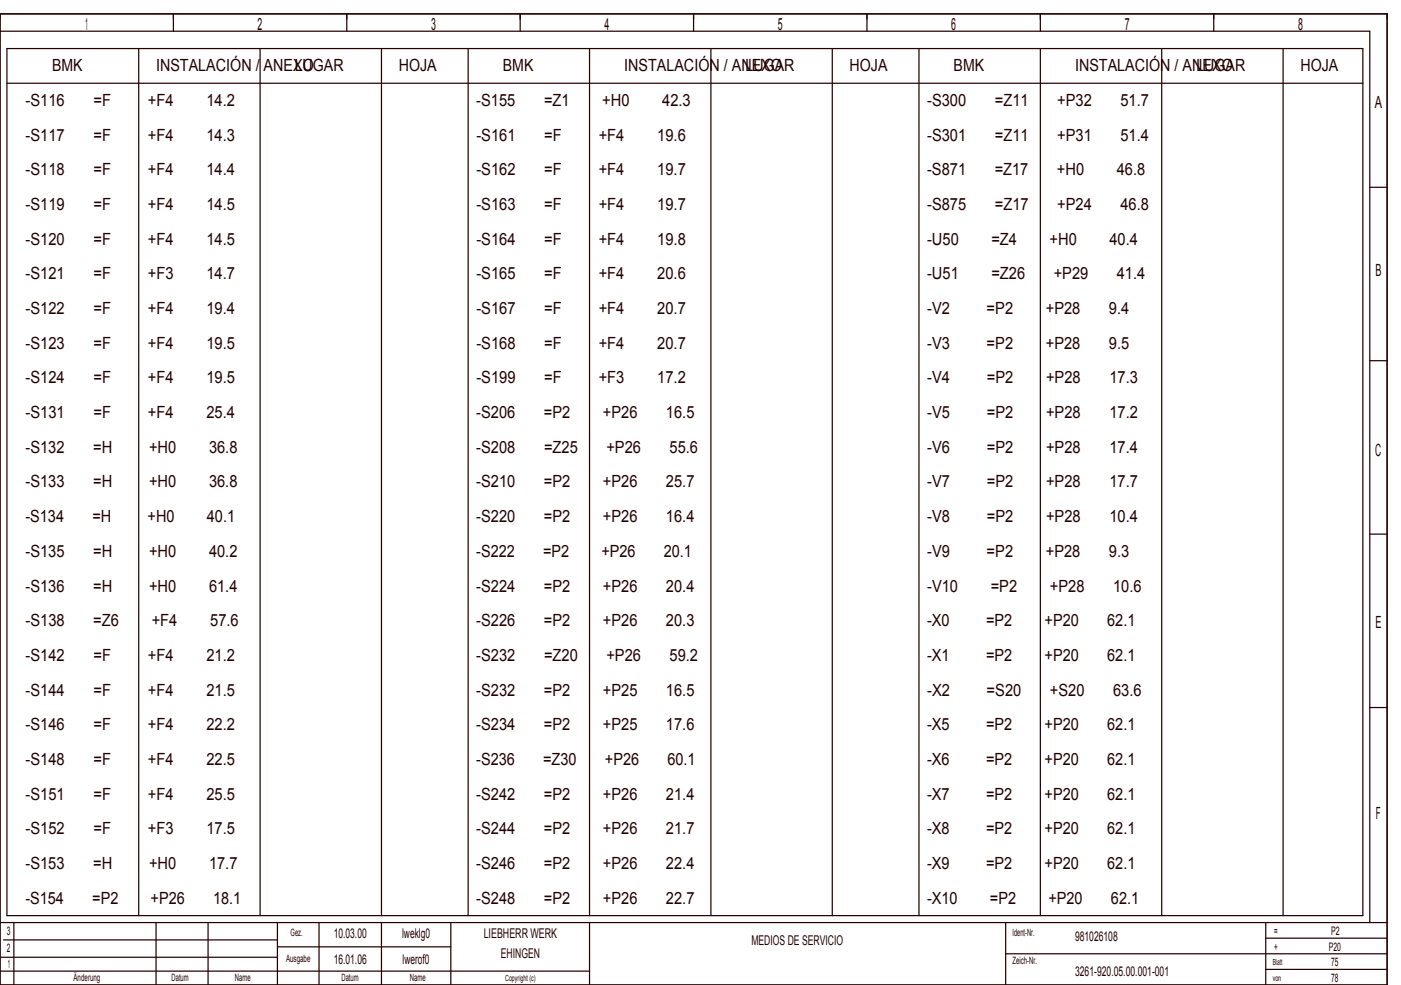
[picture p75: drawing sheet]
<svg xmlns="http://www.w3.org/2000/svg" width="404mm" height="284mm" viewBox="0 0 404 284" stroke-linecap="round" stroke-linejoin="round" font-family="sans-serif">
<defs><g id="words">
<g font-size="4.8" fill="#240000">
<text x="24.6" y="8.6">1</text>
<text x="74.3" y="8.6">2</text>
<text x="124.3" y="8.6">3</text>
<text x="174.3" y="8.6">4</text>
<text x="224.3" y="8.6">5</text>
<text x="274.3" y="8.6">6</text>
<text x="324.3" y="8.6">7</text>
<text x="374.3" y="8.6">8</text>
<text x="15" y="20.6">BMK</text>
<text x="45" y="20.6">INSTALACIÓN / ANEXO</text>
<text x="85" y="20.6">LUGAR</text>
<text x="115" y="20.6">HOJA</text>
<text x="145" y="20.6">BMK</text>
<text x="180" y="20.6">INSTALACIÓN / ANEXO</text>
<text x="215" y="20.6">LUGAR</text>
<text x="245" y="20.6">HOJA</text>
<text x="275" y="20.6">BMK</text>
<text x="310" y="20.6">INSTALACIÓN / ANEXO</text>
<text x="345" y="20.6">LUGAR</text>
<text x="375" y="20.6">HOJA</text>
<text x="7.4" y="30.6">­S116</text>
<text x="27" y="30.6">=F</text>
<text x="42.7" y="30.6">+F4</text>
<text x="59.5" y="30.6">14.2</text>
<text x="137.4" y="30.6">­S155</text>
<text x="156.9" y="30.6">=Z1</text>
<text x="173.7" y="30.6">+H0</text>
<text x="191" y="30.6">42.3</text>
<text x="267.4" y="30.6">­S300</text>
<text x="286.9" y="30.6">=Z11</text>
<text x="304.9" y="30.6">+P32</text>
<text x="323.1" y="30.6">51.7</text>
<text x="396.5" y="31.1">A</text>
<text x="7.4" y="40.6">­S117</text>
<text x="27" y="40.6">=F</text>
<text x="42.7" y="40.6">+F4</text>
<text x="59.5" y="40.6">14.3</text>
<text x="137.4" y="40.6">­S161</text>
<text x="157" y="40.6">=F</text>
<text x="172.7" y="40.6">+F4</text>
<text x="189.5" y="40.6">19.6</text>
<text x="267.4" y="40.6">­S301</text>
<text x="286.9" y="40.6">=Z11</text>
<text x="304.9" y="40.6">+P31</text>
<text x="323.1" y="40.6">51.4</text>
<text x="7.4" y="50.6">­S118</text>
<text x="27" y="50.6">=F</text>
<text x="42.7" y="50.6">+F4</text>
<text x="59.5" y="50.6">14.4</text>
<text x="137.4" y="50.6">­S162</text>
<text x="157" y="50.6">=F</text>
<text x="172.7" y="50.6">+F4</text>
<text x="189.5" y="50.6">19.7</text>
<text x="267.3" y="50.6">­S871</text>
<text x="286.8" y="50.6">=Z17</text>
<text x="304.8" y="50.6">+H0</text>
<text x="322" y="50.6">46.8</text>
<text x="7.4" y="60.6">­S119</text>
<text x="27" y="60.6">=F</text>
<text x="42.7" y="60.6">+F4</text>
<text x="59.5" y="60.6">14.5</text>
<text x="137.4" y="60.6">­S163</text>
<text x="157" y="60.6">=F</text>
<text x="172.7" y="60.6">+F4</text>
<text x="189.5" y="60.6">19.7</text>
<text x="267.4" y="60.6">­S875</text>
<text x="286.9" y="60.6">=Z17</text>
<text x="304.9" y="60.6">+P24</text>
<text x="323.1" y="60.6">46.8</text>
<text x="7.4" y="70.6">­S120</text>
<text x="27" y="70.6">=F</text>
<text x="42.7" y="70.6">+F4</text>
<text x="59.5" y="70.6">14.5</text>
<text x="137.4" y="70.6">­S164</text>
<text x="157" y="70.6">=F</text>
<text x="172.7" y="70.6">+F4</text>
<text x="189.5" y="70.6">19.8</text>
<text x="267.3" y="70.6">­U50</text>
<text x="285.9" y="70.6">=Z4</text>
<text x="302.7" y="70.6">+H0</text>
<text x="319.9" y="70.6">40.4</text>
<text x="7.4" y="80.6">­S121</text>
<text x="27" y="80.6">=F</text>
<text x="42.7" y="80.6">+F3</text>
<text x="59.5" y="80.6">14.7</text>
<text x="137.4" y="80.6">­S165</text>
<text x="157" y="80.6">=F</text>
<text x="172.7" y="80.6">+F4</text>
<text x="189.5" y="80.6">20.6</text>
<text x="267.3" y="80.6">­U51</text>
<text x="285.9" y="80.6">=Z26</text>
<text x="303.9" y="80.6">+P29</text>
<text x="322" y="80.6">41.4</text>
<text x="396.7" y="79.6">B</text>
<text x="7.4" y="90.6">­S122</text>
<text x="27" y="90.6">=F</text>
<text x="42.7" y="90.6">+F4</text>
<text x="59.5" y="90.6">19.4</text>
<text x="137.4" y="90.6">­S167</text>
<text x="157" y="90.6">=F</text>
<text x="172.7" y="90.6">+F4</text>
<text x="189.5" y="90.6">20.7</text>
<text x="267.4" y="90.6">­V2</text>
<text x="284.5" y="90.6">=P2</text>
<text x="301.6" y="90.6">+P28</text>
<text x="319.8" y="90.6">9.4</text>
<text x="7.4" y="100.6">­S123</text>
<text x="27" y="100.6">=F</text>
<text x="42.7" y="100.6">+F4</text>
<text x="59.5" y="100.6">19.5</text>
<text x="137.4" y="100.6">­S168</text>
<text x="157" y="100.6">=F</text>
<text x="172.7" y="100.6">+F4</text>
<text x="189.5" y="100.6">20.7</text>
<text x="267.4" y="100.6">­V3</text>
<text x="284.5" y="100.6">=P2</text>
<text x="301.6" y="100.6">+P28</text>
<text x="319.8" y="100.6">9.5</text>
<text x="7.4" y="110.6">­S124</text>
<text x="27" y="110.6">=F</text>
<text x="42.7" y="110.6">+F4</text>
<text x="59.5" y="110.6">19.5</text>
<text x="137.4" y="110.6">­S199</text>
<text x="157" y="110.6">=F</text>
<text x="172.7" y="110.6">+F3</text>
<text x="189.5" y="110.6">17.2</text>
<text x="267.4" y="110.6">­V4</text>
<text x="284.6" y="110.6">=P2</text>
<text x="301.6" y="110.6">+P28</text>
<text x="319.9" y="110.6">17.3</text>
<text x="7.4" y="120.6">­S131</text>
<text x="27" y="120.6">=F</text>
<text x="42.7" y="120.6">+F4</text>
<text x="59.5" y="120.6">25.4</text>
<text x="137.3" y="120.6">­S206</text>
<text x="156.8" y="120.6">=P2</text>
<text x="173.9" y="120.6">+P26</text>
<text x="192" y="120.6">16.5</text>
<text x="267.4" y="120.6">­V5</text>
<text x="284.6" y="120.6">=P2</text>
<text x="301.6" y="120.6">+P28</text>
<text x="319.9" y="120.6">17.2</text>
<text x="7.4" y="130.6">­S132</text>
<text x="26.9" y="130.6">=H</text>
<text x="43" y="130.6">+H0</text>
<text x="60.3" y="130.6">36.8</text>
<text x="137.4" y="130.6">­S208</text>
<text x="156.9" y="130.6">=Z25</text>
<text x="174.9" y="130.6">+P26</text>
<text x="193.1" y="130.6">55.6</text>
<text x="267.4" y="130.6">­V6</text>
<text x="284.6" y="130.6">=P2</text>
<text x="301.6" y="130.6">+P28</text>
<text x="319.9" y="130.6">17.4</text>
<text x="396.6" y="131.6">C</text>
<text x="7.4" y="140.6">­S133</text>
<text x="26.9" y="140.6">=H</text>
<text x="43" y="140.6">+H0</text>
<text x="60.3" y="140.6">36.8</text>
<text x="137.3" y="140.6">­S210</text>
<text x="156.8" y="140.6">=P2</text>
<text x="173.9" y="140.6">+P26</text>
<text x="192" y="140.6">25.7</text>
<text x="267.4" y="140.6">­V7</text>
<text x="284.6" y="140.6">=P2</text>
<text x="301.6" y="140.6">+P28</text>
<text x="319.9" y="140.6">17.7</text>
<text x="7.3" y="150.6">­S134</text>
<text x="26.6" y="150.6">=H</text>
<text x="42.6" y="150.6">+H0</text>
<text x="59.7" y="150.6">40.1</text>
<text x="137.3" y="150.6">­S220</text>
<text x="156.8" y="150.6">=P2</text>
<text x="173.9" y="150.6">+P26</text>
<text x="192" y="150.6">16.4</text>
<text x="267.4" y="150.6">­V8</text>
<text x="284.6" y="150.6">=P2</text>
<text x="301.6" y="150.6">+P28</text>
<text x="319.9" y="150.6">10.4</text>
<text x="7.4" y="160.6">­S135</text>
<text x="26.9" y="160.6">=H</text>
<text x="43" y="160.6">+H0</text>
<text x="60.3" y="160.6">40.2</text>
<text x="137.3" y="160.6">­S222</text>
<text x="156.6" y="160.6">=P2</text>
<text x="173.4" y="160.6">+P26</text>
<text x="191.4" y="160.6">20.1</text>
<text x="267.4" y="160.6">­V9</text>
<text x="284.5" y="160.6">=P2</text>
<text x="301.6" y="160.6">+P28</text>
<text x="319.8" y="160.6">9.3</text>
<text x="7.4" y="170.6">­S136</text>
<text x="26.9" y="170.6">=H</text>
<text x="43" y="170.6">+H0</text>
<text x="60.3" y="170.6">61.4</text>
<text x="137.3" y="170.6">­S224</text>
<text x="156.8" y="170.6">=P2</text>
<text x="173.9" y="170.6">+P26</text>
<text x="192" y="170.6">20.4</text>
<text x="267.4" y="170.6">­V10</text>
<text x="285.7" y="170.6">=P2</text>
<text x="302.7" y="170.6">+P28</text>
<text x="321" y="170.6">10.6</text>
<text x="7.4" y="180.6">­S138</text>
<text x="26.9" y="180.6">=Z6</text>
<text x="43.8" y="180.6">+F4</text>
<text x="60.6" y="180.6">57.6</text>
<text x="137.3" y="180.6">­S226</text>
<text x="156.8" y="180.6">=P2</text>
<text x="173.9" y="180.6">+P26</text>
<text x="192" y="180.6">20.3</text>
<text x="267.3" y="180.6">­X0</text>
<text x="284.3" y="180.6">=P2</text>
<text x="301.2" y="180.6">+P20</text>
<text x="319.3" y="180.6">62.1</text>
<text x="396.7" y="181.1">E</text>
<text x="7.4" y="190.6">­S142</text>
<text x="27" y="190.6">=F</text>
<text x="42.7" y="190.6">+F4</text>
<text x="59.5" y="190.6">21.2</text>
<text x="137.4" y="190.6">­S232</text>
<text x="156.9" y="190.6">=Z20</text>
<text x="174.9" y="190.6">+P26</text>
<text x="193.1" y="190.6">59.2</text>
<text x="267.3" y="190.6">­X1</text>
<text x="284.3" y="190.6">=P2</text>
<text x="301.2" y="190.6">+P20</text>
<text x="319.3" y="190.6">62.1</text>
<text x="7.4" y="200.6">­S144</text>
<text x="27" y="200.6">=F</text>
<text x="42.7" y="200.6">+F4</text>
<text x="59.5" y="200.6">21.5</text>
<text x="137.3" y="200.6">­S232</text>
<text x="156.8" y="200.6">=P2</text>
<text x="173.9" y="200.6">+P25</text>
<text x="192" y="200.6">16.5</text>
<text x="267.4" y="200.6">­X2</text>
<text x="284.5" y="200.6">=S20</text>
<text x="302.7" y="200.6">+S20</text>
<text x="321" y="200.6">63.6</text>
<text x="7.4" y="210.6">­S146</text>
<text x="27" y="210.6">=F</text>
<text x="42.7" y="210.6">+F4</text>
<text x="59.5" y="210.6">22.2</text>
<text x="137.3" y="210.6">­S234</text>
<text x="156.8" y="210.6">=P2</text>
<text x="173.9" y="210.6">+P25</text>
<text x="192" y="210.6">17.6</text>
<text x="267.3" y="210.6">­X5</text>
<text x="284.3" y="210.6">=P2</text>
<text x="301.2" y="210.6">+P20</text>
<text x="319.3" y="210.6">62.1</text>
<text x="7.4" y="220.6">­S148</text>
<text x="27" y="220.6">=F</text>
<text x="42.7" y="220.6">+F4</text>
<text x="59.5" y="220.6">22.5</text>
<text x="137.3" y="220.6">­S236</text>
<text x="156.6" y="220.6">=Z30</text>
<text x="174.4" y="220.6">+P26</text>
<text x="192.5" y="220.6">60.1</text>
<text x="267.3" y="220.6">­X6</text>
<text x="284.3" y="220.6">=P2</text>
<text x="301.2" y="220.6">+P20</text>
<text x="319.3" y="220.6">62.1</text>
<text x="7.4" y="230.6">­S151</text>
<text x="27" y="230.6">=F</text>
<text x="42.7" y="230.6">+F4</text>
<text x="59.5" y="230.6">25.5</text>
<text x="137.3" y="230.6">­S242</text>
<text x="156.8" y="230.6">=P2</text>
<text x="173.9" y="230.6">+P26</text>
<text x="192" y="230.6">21.4</text>
<text x="267.3" y="230.6">­X7</text>
<text x="284.3" y="230.6">=P2</text>
<text x="301.2" y="230.6">+P20</text>
<text x="319.3" y="230.6">62.1</text>
<text x="396.8" y="236.1">F</text>
<text x="7.4" y="240.6">­S152</text>
<text x="27" y="240.6">=F</text>
<text x="42.7" y="240.6">+F3</text>
<text x="59.5" y="240.6">17.5</text>
<text x="137.3" y="240.6">­S244</text>
<text x="156.8" y="240.6">=P2</text>
<text x="173.9" y="240.6">+P26</text>
<text x="192" y="240.6">21.7</text>
<text x="267.3" y="240.6">­X8</text>
<text x="284.3" y="240.6">=P2</text>
<text x="301.2" y="240.6">+P20</text>
<text x="319.3" y="240.6">62.1</text>
<text x="7.4" y="250.6">­S153</text>
<text x="26.9" y="250.6">=H</text>
<text x="43" y="250.6">+H0</text>
<text x="60.3" y="250.6">17.7</text>
<text x="137.3" y="250.6">­S246</text>
<text x="156.8" y="250.6">=P2</text>
<text x="173.9" y="250.6">+P26</text>
<text x="192" y="250.6">22.4</text>
<text x="267.3" y="250.6">­X9</text>
<text x="284.3" y="250.6">=P2</text>
<text x="301.2" y="250.6">+P20</text>
<text x="319.3" y="250.6">62.1</text>
<text x="7.3" y="260.6">­S154</text>
<text x="26.6" y="260.6">=P2</text>
<text x="43.4" y="260.6">+P26</text>
<text x="61.4" y="260.6">18.1</text>
<text x="137.3" y="260.6">­S248</text>
<text x="156.8" y="260.6">=P2</text>
<text x="173.9" y="260.6">+P26</text>
<text x="192" y="260.6">22.7</text>
<text x="267.3" y="260.6">­X10</text>
<text x="285.5" y="260.6">=P2</text>
<text x="302.3" y="260.6">+P20</text>
<text x="320.4" y="260.6">62.1</text>
</g>
<g font-size="3.9" fill="#240000">
<text x="96.2" y="270.3">10.03.00</text>
<text x="116" y="270.3">lweklg0</text>
<text x="139.5" y="270.3">LIEBHERR WERK</text>
<text x="216.7" y="272.3">MEDIOS DE SERVICIO</text>
<text x="310" y="271.3">981026108</text>
<text x="96.2" y="277.8">16.01.06</text>
<text x="116.1" y="277.8">lwerof0</text>
<text x="144.4" y="276.3">EHINGEN</text>
<text x="310" y="281.3">3261­920.05.00.001­001</text>
</g>
<g font-size="3.4" fill="#240000">
<text x="2" y="269.6">3</text>
<text x="367.5" y="269.6">=</text>
<text x="383.8" y="269.6">P2</text>
<text x="2" y="274.6">2</text>
<text x="367.5" y="274.1">+</text>
<text x="383.2" y="274.1">P20</text>
<text x="2.2" y="279.1">1</text>
<text x="383.9" y="278.6">75</text>
<text x="383.9" y="283.1">78</text>
</g>
<g font-size="2.9" fill="#240000">
<text x="83.8" y="269.9">Gez.</text>
<text x="292" y="269.9">Ident­Nr.</text>
<text x="82.5" y="277.4">Ausgabe</text>
<text x="292" y="277.9">Zeich­Nr.</text>
<text x="21.2" y="282.9">Änderung</text>
<text x="49.5" y="282.9">Datum</text>
<text x="67.7" y="282.9">Name</text>
<text x="98.5" y="282.9">Datum</text>
<text x="118.2" y="282.9">Name</text>
</g>
<g font-size="2.4" fill="#240000">
<text x="367" y="278.3">Blatt</text>
<text x="145.7" y="282.8">Copyright (c)</text>
<text x="367" y="282.8">von</text>
</g>
</g></defs>
<g fill="none" stroke="#240000" stroke-width=".35">
<path d="M0 4h400v280h-400zM0 9h395v257M2 14h391v250h-391zM40 14v250M50 4v5M75 14v250M100 4v5M110 14v250M135 14v250M150 4v5M170 14v250M200 4v5"/>
<path d="M205 14v250M240 14v250M250 4v5M265 14v250M300 4v5M300 14v250M335 14v250M350 4v5M370 14v250M2 24h391M395 54h5M395 104h5"/>
<path d="M395 154h5M395 204h5M0 276h80M0 266h400M1 271h79M4 266v18M45 266v18M60 266v18M80 266v18M80 273h50M92 266v18M110 266v18"/>
<path d="M130 266v18M170 266v18M290 266v18M290 275h110M365 266v18M365 279.5h35M365 270.5h35M0 280h170"/>
</g>
<use href="#words"/>
</svg>
